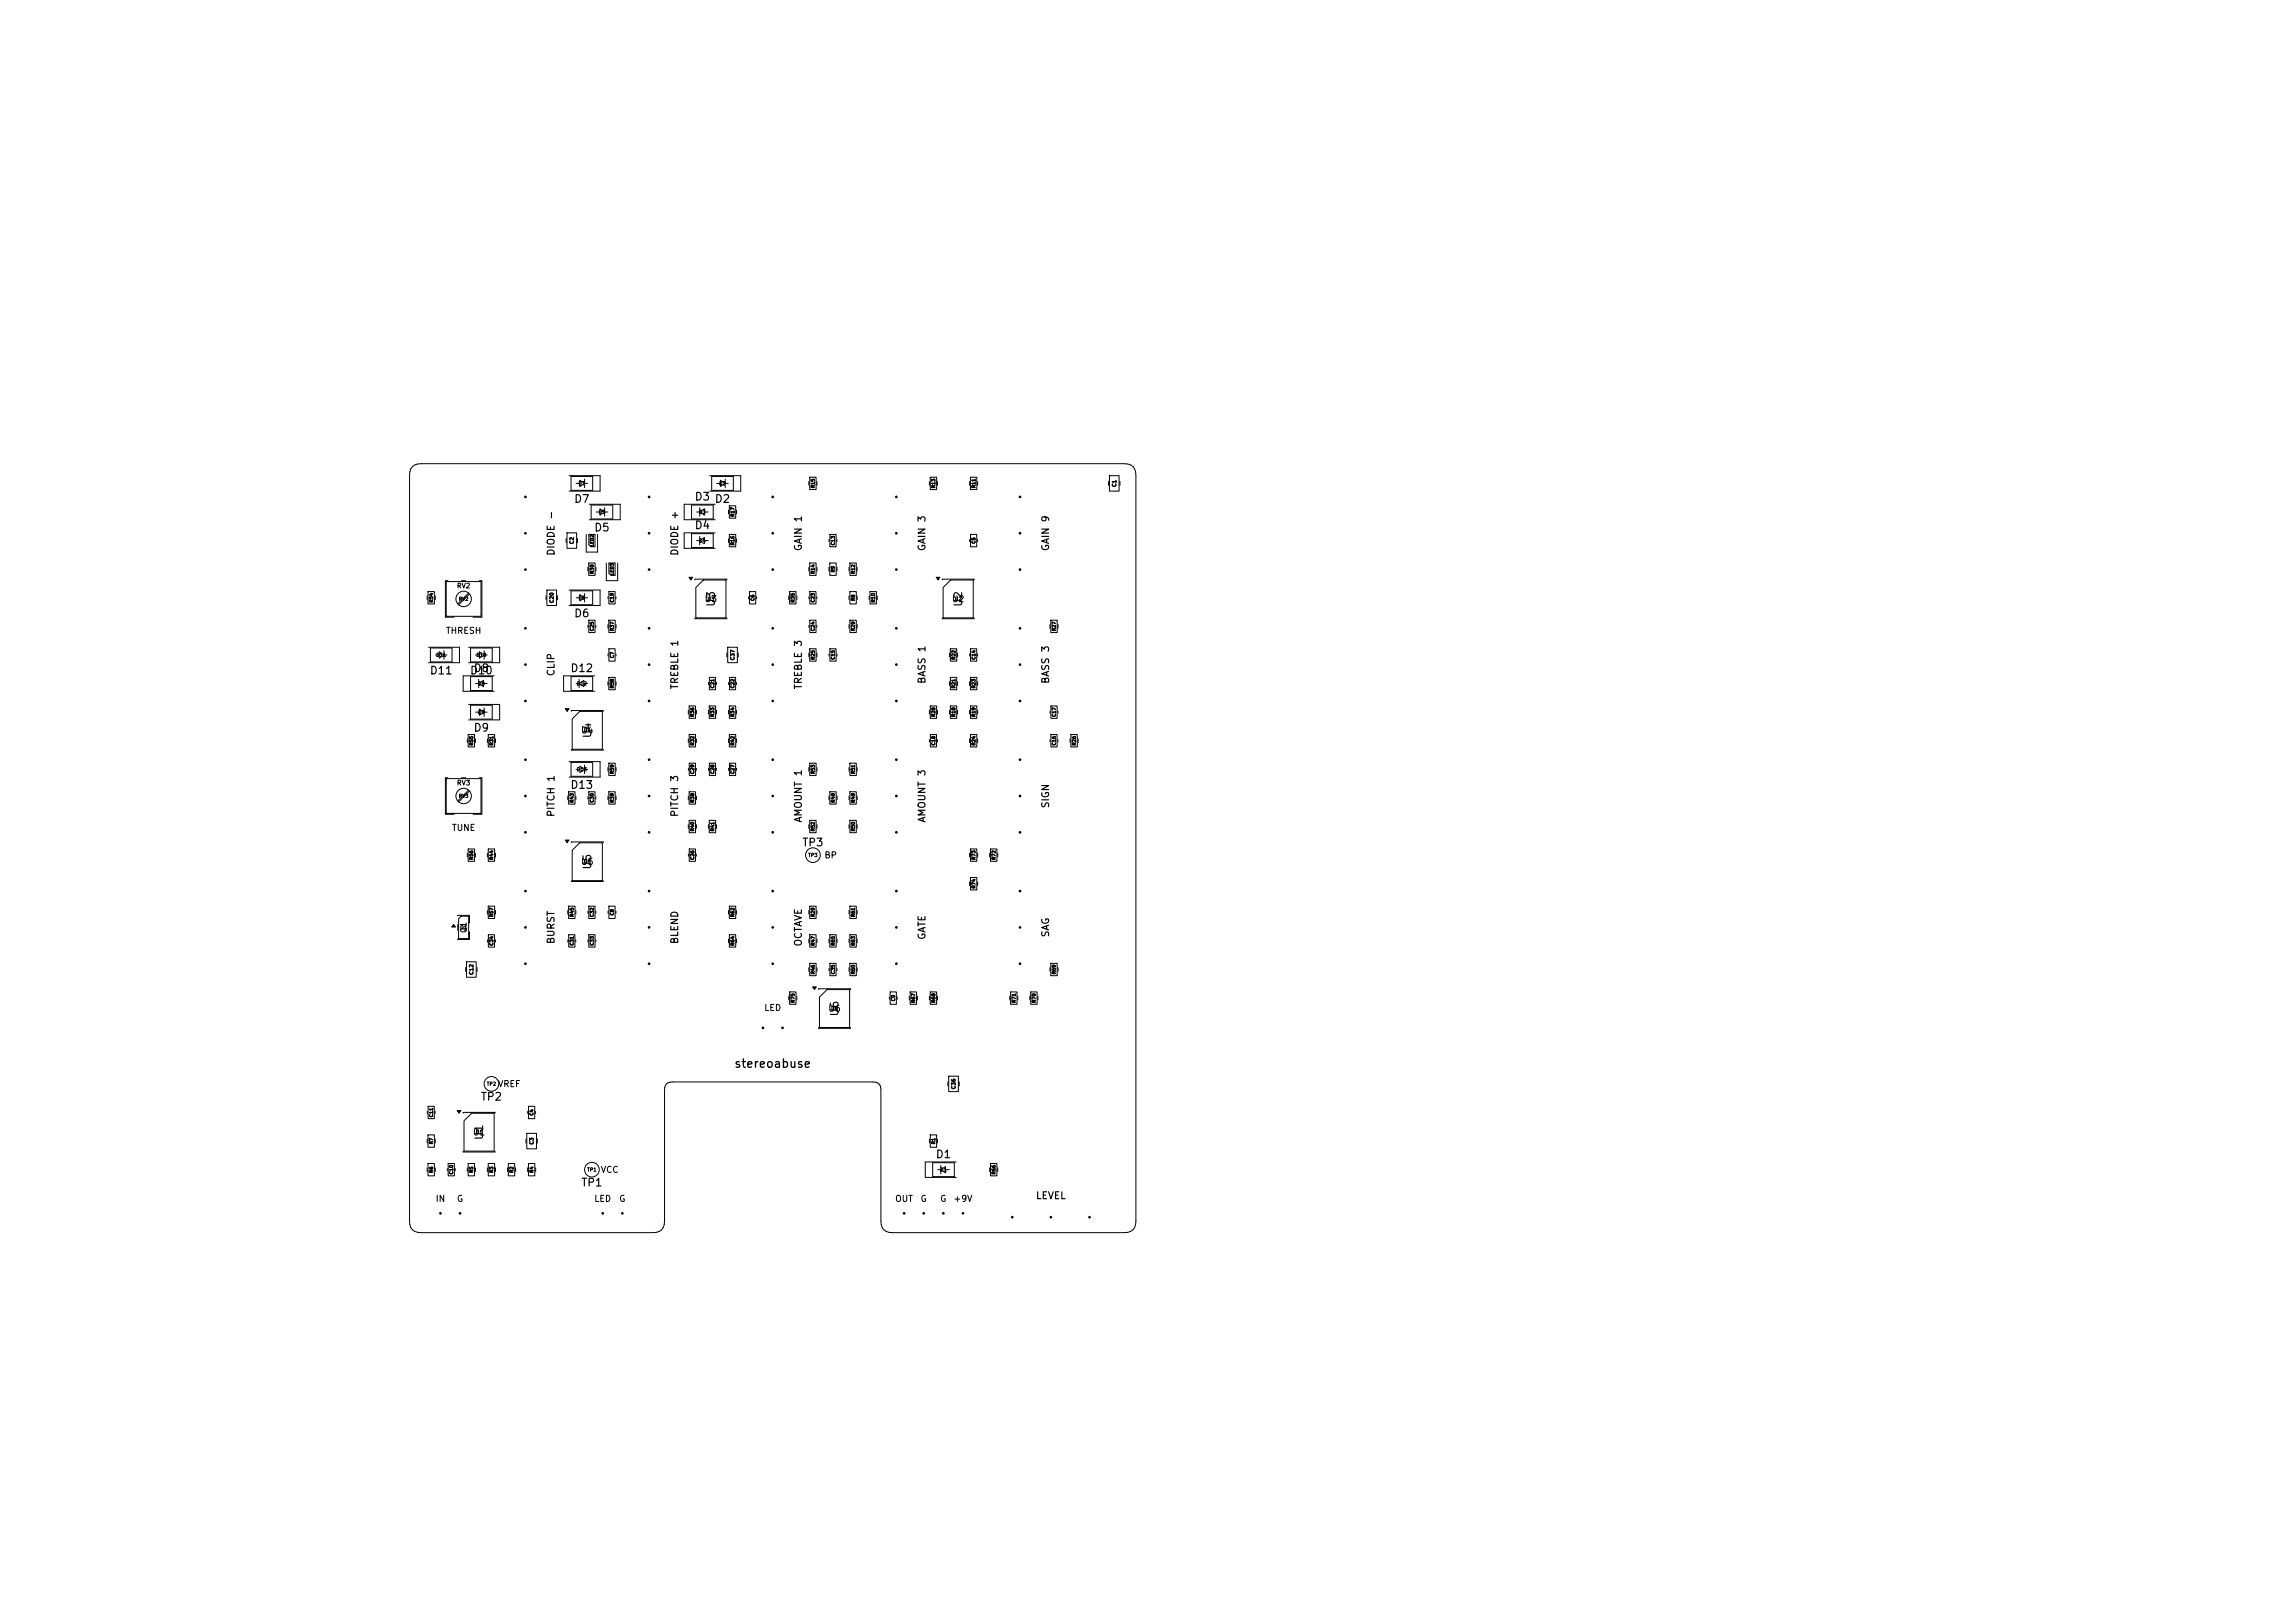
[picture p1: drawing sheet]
<svg xmlns="http://www.w3.org/2000/svg" width="297mm" height="210mm" viewBox="0 0 297 210" stroke-linecap="round" stroke-linejoin="round" font-family="sans-serif">
<defs><g id="words">
<text font-size="1.1" x="94.9" y="138.4">stereoabuse</text>
<g font-size="1">
<text x="74.2" y="65.3">D7</text>
<text x="89.8" y="65">D3</text>
<text x="92.4" y="65.3">D2</text>
<text x="76.8" y="69">D5</text>
<text x="89.8" y="68.7">D4</text>
<text x="74.2" y="80.1">D6</text>
<text x="92.8" y="78.6" transform="rotate(-90 92.8 78.6)">U3</text>
<text x="124.8" y="78.6" transform="rotate(-90 124.8 78.6)">U2</text>
<text x="55.5" y="87.5">D11</text>
<text x="60.7" y="87.5">D10</text>
<text x="61.2" y="87.2">D8</text>
<text x="73.7" y="87.2">D12</text>
<text x="61.2" y="94.9">D9</text>
<text x="76.8" y="95.6" transform="rotate(-90 76.8 95.6)">U4</text>
<text x="73.7" y="102.3">D13</text>
<text x="76.8" y="112.6" transform="rotate(-90 76.8 112.6)">U5</text>
<text x="103.7" y="109.8">TP3</text>
<text x="108.8" y="131.6" transform="rotate(-90 108.8 131.6)">U6</text>
<text x="62.1" y="142.7">TP2</text>
<text x="62.8" y="147.6" transform="rotate(-90 62.8 147.6)">U1</text>
<text x="75.1" y="153.8">TP1</text>
<text x="121" y="150.1">D1</text>
</g>
<g font-size=".9">
<text x="72" y="72" transform="rotate(-90 72 72)">DIODE -</text>
<text x="88" y="72" transform="rotate(-90 88 72)">DIODE +</text>
<text x="104" y="71.4" transform="rotate(-90 104 71.4)">GAIN 1</text>
<text x="120" y="71.4" transform="rotate(-90 120 71.4)">GAIN 3</text>
<text x="136" y="71.4" transform="rotate(-90 136 71.4)">GAIN 9</text>
<text x="72" y="87.6" transform="rotate(-90 72 87.6)">CLIP</text>
<text x="88" y="89.3" transform="rotate(-90 88 89.3)">TREBLE 1</text>
<text x="104" y="89.3" transform="rotate(-90 104 89.3)">TREBLE 3</text>
<text x="120" y="88.6" transform="rotate(-90 120 88.6)">BASS 1</text>
<text x="136" y="88.6" transform="rotate(-90 136 88.6)">BASS 3</text>
<text x="72" y="105.8" transform="rotate(-90 72 105.8)">PITCH 1</text>
<text x="88" y="105.8" transform="rotate(-90 88 105.8)">PITCH 3</text>
<text x="104" y="106.5" transform="rotate(-90 104 106.5)">AMOUNT 1</text>
<text x="120" y="106.5" transform="rotate(-90 120 106.5)">AMOUNT 3</text>
<text x="136" y="104.7" transform="rotate(-90 136 104.7)">SIGN</text>
<text x="72" y="122.2" transform="rotate(-90 72 122.2)">BURST</text>
<text x="88" y="122.2" transform="rotate(-90 88 122.2)">BLEND</text>
<text x="104" y="122.5" transform="rotate(-90 104 122.5)">OCTAVE</text>
<text x="120" y="121.7" transform="rotate(-90 120 121.7)">GATE</text>
<text x="136" y="121.4" transform="rotate(-90 136 121.4)">SAG</text>
<text x="134" y="155.4">LEVEL</text>
</g>
<g font-size=".8">
<text x="57.6" y="82.2">THRESH</text>
<text x="91.1" y="78.1">U3</text>
<text x="123.1" y="78.1">U2</text>
<text x="75.1" y="95.1">U4</text>
<text x="58.4" y="107.7">TUNE</text>
<text x="75.1" y="112.1">U5</text>
<text x="106.6" y="111.3">BP</text>
<text x="98.8" y="131">LED</text>
<text x="107.1" y="131.1">U6</text>
<text x="64.4" y="140.9">VREF</text>
<text x="61.1" y="147.1">U1</text>
<text x="56.3" y="155.7">IN</text>
<text x="59.1" y="155.7">G</text>
<text x="76.8" y="155.7">LED</text>
<text x="77.7" y="152">VCC</text>
<text x="80.1" y="155.7">G</text>
<text x="115.8" y="155.7">OUT</text>
<text x="119.1" y="155.7">G</text>
<text x="121.6" y="155.7">G</text>
<text x="123.3" y="155.7">+9V</text>
</g>
<text font-size=".7" x="60.5" y="120.8" transform="rotate(-90 60.5 120.8)">Q1</text>
<g font-size=".6">
<text x="59.1" y="76.3">RV2</text>
<text x="59.1" y="101.8">RV3</text>
</g>
<g font-size=".5">
<text x="144.6" y="63.1" transform="rotate(-90 144.6 63.1)">C1</text>
<text x="74.4" y="70.5" transform="rotate(-90 74.4 70.5)">C2</text>
<text x="71.8" y="78.1" transform="rotate(-90 71.8 78.1)">C20</text>
<text x="95.2" y="85.5" transform="rotate(-90 95.2 85.5)">C37</text>
<text x="61.4" y="126.2" transform="rotate(-90 61.4 126.2)">C12</text>
<text x="123.8" y="141" transform="rotate(-90 123.8 141)">C36</text>
<text x="69.2" y="148.2" transform="rotate(-90 69.2 148.2)">C3</text>
</g>
<g font-size=".4">
<text x="74.8" y="62.9">D7</text>
<text x="93" y="62.9">D2</text>
<text x="105.5" y="63.2" transform="rotate(-90 105.5 63.2)">R15</text>
<text x="121.1" y="63.2" transform="rotate(-90 121.1 63.2)">R13</text>
<text x="126.3" y="63.2" transform="rotate(-90 126.3 63.2)">R11</text>
<text x="76.9" y="70.8" transform="rotate(-90 76.9 70.8)">LED2</text>
<text x="77.4" y="66.6">D5</text>
<text x="90.4" y="66.6">D3</text>
<text x="90.4" y="70.3">D4</text>
<text x="95.1" y="70.6" transform="rotate(-90 95.1 70.6)">R16</text>
<text x="95.1" y="66.9" transform="rotate(-90 95.1 66.9)">R17</text>
<text x="108.1" y="70.6" transform="rotate(-90 108.1 70.6)">C13</text>
<text x="126.3" y="70.4" transform="rotate(-90 126.3 70.4)">C5</text>
<text x="59.3" y="77.8">RV2</text>
<text x="74.8" y="77.7">D6</text>
<text x="76.9" y="74.3" transform="rotate(-90 76.9 74.3)">R30</text>
<text x="79.5" y="74.5" transform="rotate(-90 79.5 74.5)">LED3</text>
<text x="91.5" y="77.8">U3</text>
<text x="97.7" y="77.8" transform="rotate(-90 97.7 77.8)">C6</text>
<text x="105.5" y="74.3" transform="rotate(-90 105.5 74.3)">R14</text>
<text x="108.1" y="74.1" transform="rotate(-90 108.1 74.1)">R9</text>
<text x="110.7" y="77.8" transform="rotate(-90 110.7 77.8)">R8</text>
<text x="110.7" y="74.3" transform="rotate(-90 110.7 74.3)">R12</text>
<text x="123.5" y="77.8">U2</text>
<text x="56.1" y="78" transform="rotate(-90 56.1 78)">R54</text>
<text x="76.9" y="81.7" transform="rotate(-90 76.9 81.7)">C25</text>
<text x="79.5" y="81.7" transform="rotate(-90 79.5 81.7)">R37</text>
<text x="79.5" y="78" transform="rotate(-90 79.5 78)">C19</text>
<text x="102.9" y="78" transform="rotate(-90 102.9 78)">R35</text>
<text x="105.5" y="81.7" transform="rotate(-90 105.5 81.7)">C24</text>
<text x="105.5" y="78" transform="rotate(-90 105.5 78)">C23</text>
<text x="110.7" y="81.7" transform="rotate(-90 110.7 81.7)">R29</text>
<text x="113.3" y="78" transform="rotate(-90 113.3 78)">R10</text>
<text x="136.7" y="81.7" transform="rotate(-90 136.7 81.7)">R27</text>
<text x="56.4" y="85.1">D11</text>
<text x="61.6" y="85.1">D10</text>
<text x="61.8" y="88.8">D8</text>
<text x="74.6" y="88.8">D12</text>
<text x="79.5" y="89.1" transform="rotate(-90 79.5 89.1)">R58</text>
<text x="79.5" y="85.2" transform="rotate(-90 79.5 85.2)">C7</text>
<text x="92.5" y="89.1" transform="rotate(-90 92.5 89.1)">C21</text>
<text x="95.1" y="89.1" transform="rotate(-90 95.1 89.1)">C22</text>
<text x="105.5" y="85.4" transform="rotate(-90 105.5 85.4)">R25</text>
<text x="108.1" y="85.4" transform="rotate(-90 108.1 85.4)">C15</text>
<text x="123.7" y="89.1" transform="rotate(-90 123.7 89.1)">R21</text>
<text x="123.7" y="85.4" transform="rotate(-90 123.7 85.4)">R22</text>
<text x="126.3" y="89.1" transform="rotate(-90 126.3 89.1)">R23</text>
<text x="126.3" y="85.4" transform="rotate(-90 126.3 85.4)">C14</text>
<text x="61.8" y="92.5">D9</text>
<text x="75.5" y="94.8">U4</text>
<text x="89.9" y="92.8" transform="rotate(-90 89.9 92.8)">R36</text>
<text x="92.5" y="92.8" transform="rotate(-90 92.5 92.8)">R33</text>
<text x="95.1" y="92.8" transform="rotate(-90 95.1 92.8)">R34</text>
<text x="121.1" y="92.8" transform="rotate(-90 121.1 92.8)">R28</text>
<text x="123.7" y="92.8" transform="rotate(-90 123.7 92.8)">R18</text>
<text x="126.3" y="92.8" transform="rotate(-90 126.3 92.8)">R19</text>
<text x="136.7" y="92.8" transform="rotate(-90 136.7 92.8)">C17</text>
<text x="61.3" y="96.5" transform="rotate(-90 61.3 96.5)">R55</text>
<text x="63.9" y="96.5" transform="rotate(-90 63.9 96.5)">R31</text>
<text x="74.6" y="99.9">D13</text>
<text x="79.5" y="100.2" transform="rotate(-90 79.5 100.2)">R59</text>
<text x="89.9" y="100.2" transform="rotate(-90 89.9 100.2)">C29</text>
<text x="89.9" y="96.5" transform="rotate(-90 89.9 96.5)">R32</text>
<text x="92.5" y="100.2" transform="rotate(-90 92.5 100.2)">C28</text>
<text x="95.1" y="100.2" transform="rotate(-90 95.1 100.2)">C27</text>
<text x="95.1" y="96.5" transform="rotate(-90 95.1 96.5)">R42</text>
<text x="105.5" y="100.2" transform="rotate(-90 105.5 100.2)">R53</text>
<text x="110.7" y="100.2" transform="rotate(-90 110.7 100.2)">R51</text>
<text x="121.1" y="96.5" transform="rotate(-90 121.1 96.5)">C18</text>
<text x="126.3" y="96.5" transform="rotate(-90 126.3 96.5)">R24</text>
<text x="136.7" y="96.5" transform="rotate(-90 136.7 96.5)">C16</text>
<text x="139.3" y="96.5" transform="rotate(-90 139.3 96.5)">R26</text>
<text x="59.3" y="103.3">RV3</text>
<text x="74.3" y="103.9" transform="rotate(-90 74.3 103.9)">R43</text>
<text x="76.9" y="103.9" transform="rotate(-90 76.9 103.9)">C30</text>
<text x="79.5" y="103.9" transform="rotate(-90 79.5 103.9)">R39</text>
<text x="89.9" y="107.6" transform="rotate(-90 89.9 107.6)">R40</text>
<text x="89.9" y="103.9" transform="rotate(-90 89.9 103.9)">R38</text>
<text x="92.5" y="107.6" transform="rotate(-90 92.5 107.6)">R41</text>
<text x="105.5" y="107.6" transform="rotate(-90 105.5 107.6)">R52</text>
<text x="108.1" y="103.9" transform="rotate(-90 108.1 103.9)">R48</text>
<text x="110.7" y="107.6" transform="rotate(-90 110.7 107.6)">R50</text>
<text x="110.7" y="103.9" transform="rotate(-90 110.7 103.9)">R49</text>
<text x="61.3" y="111.3" transform="rotate(-90 61.3 111.3)">R56</text>
<text x="63.9" y="111.3" transform="rotate(-90 63.9 111.3)">R44</text>
<text x="75.5" y="111.8">U5</text>
<text x="89.9" y="111.3" transform="rotate(-90 89.9 111.3)">C26</text>
<text x="104.5" y="111">TP3</text>
<text x="126.3" y="111.3" transform="rotate(-90 126.3 111.3)">R73</text>
<text x="128.9" y="111.3" transform="rotate(-90 128.9 111.3)">R72</text>
<text x="63.9" y="118.7" transform="rotate(-90 63.9 118.7)">R57</text>
<text x="74.3" y="118.7" transform="rotate(-90 74.3 118.7)">R45</text>
<text x="76.9" y="118.7" transform="rotate(-90 76.9 118.7)">C32</text>
<text x="79.5" y="118.5" transform="rotate(-90 79.5 118.5)">C8</text>
<text x="95.1" y="118.7" transform="rotate(-90 95.1 118.7)">R62</text>
<text x="105.5" y="118.7" transform="rotate(-90 105.5 118.7)">R20</text>
<text x="110.7" y="118.7" transform="rotate(-90 110.7 118.7)">R61</text>
<text x="126.3" y="115" transform="rotate(-90 126.3 115)">R74</text>
<text x="59.5" y="120.3">Q1</text>
<text x="63.9" y="122.4" transform="rotate(-90 63.9 122.4)">C34</text>
<text x="74.3" y="122.4" transform="rotate(-90 74.3 122.4)">C31</text>
<text x="76.9" y="122.4" transform="rotate(-90 76.9 122.4)">C33</text>
<text x="95.1" y="122.4" transform="rotate(-90 95.1 122.4)">R64</text>
<text x="105.5" y="122.4" transform="rotate(-90 105.5 122.4)">R47</text>
<text x="108.1" y="122.4" transform="rotate(-90 108.1 122.4)">R65</text>
<text x="110.7" y="122.4" transform="rotate(-90 110.7 122.4)">R63</text>
<text x="102.9" y="129.8" transform="rotate(-90 102.9 129.8)">R75</text>
<text x="105.5" y="126.1" transform="rotate(-90 105.5 126.1)">R46</text>
<text x="107.5" y="130.8">U6</text>
<text x="108.1" y="126.1" transform="rotate(-90 108.1 126.1)">C35</text>
<text x="110.7" y="126.1" transform="rotate(-90 110.7 126.1)">R60</text>
<text x="115.9" y="129.6" transform="rotate(-90 115.9 129.6)">C9</text>
<text x="118.5" y="129.8" transform="rotate(-90 118.5 129.8)">R67</text>
<text x="121.1" y="129.8" transform="rotate(-90 121.1 129.8)">R68</text>
<text x="131.5" y="129.8" transform="rotate(-90 131.5 129.8)">R71</text>
<text x="134.1" y="129.8" transform="rotate(-90 134.1 129.8)">R70</text>
<text x="136.7" y="126.1" transform="rotate(-90 136.7 126.1)">R69</text>
<text x="62.9" y="140.6">TP2</text>
<text x="56.1" y="148.1" transform="rotate(-90 56.1 148.1)">R7</text>
<text x="56.1" y="144.6" transform="rotate(-90 56.1 144.6)">C11</text>
<text x="61.5" y="146.8">U1</text>
<text x="69.1" y="144.4" transform="rotate(-90 69.1 144.4)">C4</text>
<text x="121.1" y="148.1" transform="rotate(-90 121.1 148.1)">R1</text>
<text x="56.1" y="151.8" transform="rotate(-90 56.1 151.8)">R6</text>
<text x="58.7" y="152" transform="rotate(-90 58.7 152)">C10</text>
<text x="61.3" y="151.8" transform="rotate(-90 61.3 151.8)">R5</text>
<text x="63.9" y="151.8" transform="rotate(-90 63.9 151.8)">R3</text>
<text x="66.5" y="151.8" transform="rotate(-90 66.5 151.8)">R2</text>
<text x="69.1" y="151.8" transform="rotate(-90 69.1 151.8)">R4</text>
<text x="75.9" y="151.7">TP1</text>
<text x="121.6" y="151.7">D1</text>
<text x="128.9" y="152" transform="rotate(-90 128.9 152)">R66</text>
</g>
</g></defs>
<g fill="none" stroke="#000" stroke-width=".13">
<path d="M53.4 60.4l.3-.2 .8-.2h91a1.33 1.33 0 0 1 1.5 1.5v96.5a1.33 1.33 0 0 1-1.5 1.5h-30a1.33 1.33 0 0 1-1.5-1.5v-17a.88 .88 0 0 0-1-1h-26a.88 .88 0 0 0-1 1v17a1.33 1.33 0 0 1-1.5 1.5h-30a1.33 1.33 0 0 1-1.5-1.5v-96.5v-.5zM55.3 77.1v.5M55.4 76.6h.8v1.5h-.8zM56.3 77.1v.5M57.7 75.3h4.6v4.4h-4.6zM58 75.1h-.4v4.8h1.2M59.7 75.1h.6M60.6 76.7l-1.4 1.4M60.8 76.9l-1.4 1.4M62 75.1h.4v4.8h-1.2M70.7 77.1v.5M70.8 76.4h1.2v2h-1.2z"/>
<path d="M72.1 77.1v.5M73.3 69.7v.5M73.4 69h1.2v2h-1.2zM73.6 61.6h4.1v2h-4.1M73.6 76.4h4.1v2h-4.1M73.9 61.7h2.8v1.8h-2.8zM73.9 76.5h2.8v1.8h-2.8zM74.6 62.6h.4M74.6 77.4h.4M74.7 69.7v.5M75 62.2l.6 .4-.6 .4zM75 77l.6 .4-.6 .4z"/>
<path d="M75.6 62.6h.4M75.6 62v1.1M75.6 76.8v1.1M75.6 77.4h.4M75.9 69.2v2.2h1.4v-2.2M76.1 73.4v.5M76.2 72.9h.8v1.5h-.8zM76.2 69.2h.8v1.6h-.5l-.3-.3zM76.2 65.3h4.1v2h-4.1M76.5 65.4h2.8v1.8h-2.8zM77.1 73.4v.5M77.1 66.3h.5"/>
<path d="M77.6 65.9l.6 .4-.6 .4zM78.2 66.3h.4M78.2 65.7v1.1M78.5 72.9v2.2h1.4v-2.2M78.7 77.2v.3M78.8 76.6h.8v1.5h-.8zM78.8 72.9h.8v1.6h-.5l-.3-.3zM79.7 77.2v.3M89.2 74.7h.4l-.2 .3zM89.5 65.4h2.8v1.8h-2.8zM89.5 69.1h2.8v1.8h-2.8zM89.9 75v-.1h4.2v.1"/>
<path d="M89.9 80v.1h4.2v-.1M90.1 66.3h.4M90.1 70h.4M90.5 65.7v1.1M90.5 69.4v1.1M90.5 66.3l.7-.4v.8zM90.5 70l.7-.4v.8zM91 75h3v5h-3.9v-4zM91.2 66.3h.4M91.2 70h.4M91.9 61.6h4v2h-4M92.1 61.7h2.8v1.8h-2.8z"/>
<path d="M92.5 65.3h-4v2h4M92.5 69h-4v2h4M92.7 62.6h.5M93.2 62.2l.7 .4-.7 .4zM93.9 62.6h.4M93.9 62v1.1M94.3 66v.5M94.3 69.7v.5M94.4 65.4h.8v1.6h-.8zM94.4 69.1h.8v1.6h-.8zM95.3 66v.5M95.3 69.7v.5"/>
<path d="M96.9 77.2v.3M97 76.6h.8v1.5h-.8zM97.9 77.2v.3M102.1 77.1v.5M102.2 76.6h.8v1.5h-.8zM103.1 77.1v.5M104.7 62.3v.5M104.7 73.4v.5M104.7 77.2v.3M104.8 61.7h.8v1.6h-.8zM104.8 72.9h.8v1.5h-.8zM104.8 76.6h.8v1.5h-.8z"/>
<path d="M105.7 77.2v.3M105.7 62.3v.5M105.7 73.4v.5M107.3 73.4v.5M107.3 69.8v.3M107.4 72.9h.8v1.5h-.8zM107.4 69.1h.8v1.6h-.8zM108.3 69.8v.3M108.3 73.4v.5M109.9 73.4v.5M109.9 77.1v.5M110 76.6h.8v1.5h-.8z"/>
<path d="M110 72.9h.8v1.5h-.8zM110.9 73.4v.5M110.9 77.1v.5M112.5 77.1v.5M112.6 76.6h.8v1.5h-.8zM113.5 77.1v.5M120.3 62.3v.5M120.4 61.7h.8v1.6h-.8zM121.2 74.7h.4l-.2 .3zM121.3 62.3v.5M121.9 75v-.1h4.2v.1M121.9 80v.1h4.2v-.1"/>
<path d="M123 75h2.9v5h-3.8v-4zM125.5 62.3v.5M125.5 69.8v.3M125.6 61.7h.8v1.6h-.8zM125.6 69.1h.8v1.6h-.8zM126.5 69.8v.3M126.5 62.3v.5M143.5 62.3v.5M143.6 61.6h1.2v2h-1.2zM144.9 62.3v.5M55.4 83.8h4.1v2h-4.1M55.7 83.9h2.8v1.8h-2.8z"/>
<path d="M56.3 84.8h.6M56.9 84.4l.5 .4-.5 .4zM57.4 84.8h.4M57.4 84.2v1.1M60.5 95.6v.5M60.6 95.1h.8v1.6h-.8zM60.6 83.8h4.1v2h-4.1M60.6 91.2h4.1v2h-4.1M60.9 83.9h2.8v1.8h-2.8zM60.9 87.6h2.8v1.8h-2.8zM60.9 91.3h2.8v1.8h-2.8zM61.5 95.6v.5"/>
<path d="M61.5 84.8h.6M61.5 88.5h.4M61.5 92.2h.6M61.9 87.9v1.1M61.9 88.5l.6-.4v.8zM62.1 91.8l.5 .4-.5 .4zM62.1 84.4l.5 .4-.5 .4zM62.5 88.5h.5M62.6 84.8h.4M62.6 92.2h.4M62.6 84.2v1.1M62.6 91.6v1.1"/>
<path d="M63.1 95.6v.5M63.2 95.1h.8v1.6h-.8zM64 87.5h-4.1v2h4.1M64.1 95.6v.5M73.2 91.7h.4l-.2 .3zM73.6 98.6h4.1v2h-4.1M73.9 87.6h2.8v1.8h-2.8zM73.9 98.7h2.8v1.8h-2.8zM73.9 92v-.1h4.2v.1M73.9 97v.1h4.2v-.1M74 93l1-.9h3v4.9h-4zM74.6 88.5h.3"/>
<path d="M74.6 99.6h.4M74.9 87.9v1.1M74.9 88.5l.6-.4v.8zM75 99.2l.6 .4-.6 .4zM75.5 88.5h.5M75.6 99v1.1M75.6 99.6h.4M76.1 80.9v.3M76.2 80.3h.8v1.5h-.8zM76.9 87.5h-4v2h4M77.1 80.9v.3M78.7 80.8v.5"/>
<path d="M78.7 88.2v.5M78.7 99.3v.5M78.7 84.6v.3M78.8 98.8h.8v1.6h-.8zM78.8 80.3h.8v1.5h-.8zM78.8 87.7h.8v1.6h-.8zM78.8 84h.8v1.6h-.8zM79.7 84.6v.3M79.7 80.8v.5M79.7 88.2v.5M79.7 99.3v.5M89.1 91.9v.5"/>
<path d="M89.1 95.6v.5M89.1 99.4v.3M89.2 91.4h.8v1.6h-.8zM89.2 95.1h.8v1.6h-.8zM89.2 98.8h.8v1.6h-.8zM90.1 99.4v.3M90.1 91.9v.5M90.1 95.6v.5M91.7 91.9v.5M91.7 88.3v.3M91.7 99.4v.3M91.8 91.4h.8v1.6h-.8z"/>
<path d="M91.8 87.7h.8v1.6h-.8zM91.8 98.8h.8v1.6h-.8zM92.7 88.3v.3M92.7 99.4v.3M92.7 91.9v.5M94.1 84.5v.5M94.2 83.7h1.2v2h-1.2zM94.3 91.9v.5M94.3 95.6v.5M94.3 88.3v.3M94.3 99.4v.3M94.4 91.4h.8v1.6h-.8z"/>
<path d="M94.4 95.1h.8v1.6h-.8zM94.4 98.8h.8v1.6h-.8zM94.4 87.7h.8v1.6h-.8zM95.3 88.3v.3M95.3 99.4v.3M95.3 91.9v.5M95.3 95.6v.5M95.5 84.5v.5M104.7 84.5v.5M104.7 99.3v.5M104.7 80.9v.3M104.8 98.8h.8v1.6h-.8z"/>
<path d="M104.8 84h.8v1.6h-.8zM104.8 80.3h.8v1.5h-.8zM105.7 80.9v.3M105.7 84.5v.5M105.7 99.3v.5M107.3 84.6v.3M107.4 84h.8v1.6h-.8zM108.3 84.6v.3M109.9 80.8v.5M109.9 99.3v.5M110 98.8h.8v1.6h-.8zM110 80.3h.8v1.5h-.8z"/>
<path d="M110.9 80.8v.5M110.9 99.3v.5M120.3 91.9v.5M120.3 95.7v.3M120.4 91.4h.8v1.6h-.8zM120.4 95.1h.8v1.6h-.8zM121.3 95.7v.3M121.3 91.9v.5M122.9 84.5v.5M122.9 88.2v.5M122.9 91.9v.5M123 91.4h.8v1.6h-.8z"/>
<path d="M123 84h.8v1.6h-.8zM123 87.7h.8v1.6h-.8zM123.9 84.5v.5M123.9 88.2v.5M123.9 91.9v.5M125.5 88.2v.5M125.5 91.9v.5M125.5 95.6v.5M125.5 84.6v.3M125.6 95.1h.8v1.6h-.8zM125.6 91.4h.8v1.6h-.8zM125.6 87.7h.8v1.6h-.8z"/>
<path d="M125.6 84h.8v1.6h-.8zM126.5 84.6v.3M126.5 88.2v.5M126.5 91.9v.5M126.5 95.6v.5M135.9 80.8v.5M135.9 92v.3M135.9 95.7v.3M136 80.3h.8v1.5h-.8zM136 91.4h.8v1.6h-.8zM136 95.1h.8v1.6h-.8zM136.9 92v.3"/>
<path d="M136.9 95.7v.3M136.9 80.8v.5M138.5 95.6v.5M138.6 95.1h.8v1.6h-.8zM139.5 95.6v.5M57.7 100.8h4.6v4.4h-4.6zM58 100.6h-.4v4.8h1.2M58.7 119.6l.2 .3h-.4zM59.2 118.5l1.6-.1v1M59.2 119.6v.8M59.7 118.5h1v3h-1.4v-2.6zM59.7 100.6h.6"/>
<path d="M60.5 110.4v.5M60.6 109.8h.8v1.7h-.8zM60.6 102.2l-1.4 1.4M60.8 102.4l-1.4 1.4M61.5 110.4v.5M62 100.6h.4v4.8h-1.2M63.1 110.4v.5M63.1 117.8v.5M63.2 109.8h.8v1.7h-.8zM63.2 117.2h.8v1.6h-.8zM64.1 110.4v.5M64.1 117.8v.5"/>
<path d="M73.2 108.7h.4l-.2 .3zM73.5 103v.5M73.5 117.8v.5M73.6 102.4h.8v1.7h-.8zM73.6 117.2h.8v1.6h-.8zM73.9 109v-.1h4.2v.1M73.9 114v.1h4.2v-.1M74 110l1-.9h3v4.8h-4zM74.5 103v.5M74.5 117.8v.5M76.1 103.1v.3M76.1 117.9v.3"/>
<path d="M76.2 117.2h.8v1.6h-.8zM76.2 102.4h.8v1.7h-.8zM77.1 103.1v.3M77.1 117.9v.3M78.7 103v.5M78.7 117.9v.3M78.8 102.4h.8v1.7h-.8zM78.8 117.2h.8v1.6h-.8zM79.7 117.9v.3M79.7 103v.5M89.1 103v.5M89.1 106.7v.5"/>
<path d="M89.1 110.5v.3M89.2 106.1h.8v1.7h-.8zM89.2 102.4h.8v1.7h-.8zM89.2 109.8h.8v1.7h-.8zM90.1 110.5v.3M90.1 103v.5M90.1 106.7v.5M91.7 106.7v.5M91.8 106.1h.8v1.7h-.8zM92.7 106.7v.5M94.3 117.8v.5M94.4 117.2h.8v1.6h-.8z"/>
<path d="M95.3 117.8v.5M104.7 106.7v.5M104.7 117.8v.5M104.8 117.2h.8v1.6h-.8zM104.8 106.1h.8v1.7h-.8zM105.7 106.7v.5M105.7 117.8v.5M107.3 103v.5M107.4 102.4h.8v1.7h-.8zM108.3 103v.5M109.9 103v.5M109.9 106.7v.5"/>
<path d="M109.9 117.8v.5M110 102.4h.8v1.7h-.8zM110 117.2h.8v1.6h-.8zM110 106.1h.8v1.7h-.8zM110.9 103v.5M110.9 106.7v.5M110.9 117.8v.5M125.5 110.4v.5M125.5 114.1v.5M125.6 109.8h.8v1.7h-.8zM125.6 113.5h.8v1.6h-.8zM126.5 110.4v.5"/>
<path d="M126.5 114.1v.5M128.1 110.4v.5M128.2 109.8h.8v1.7h-.8zM129.1 110.4v.5M60.3 125.2v.5M60.4 124.5h1.2v2h-1.2zM60.8 120.6v1l-1.6-.1M61.7 125.2v.5M63.1 121.6v.3M63.2 120.9h.8v1.6h-.8zM64.1 121.6v.3M73.5 121.6v.3"/>
<path d="M73.6 120.9h.8v1.6h-.8zM74.5 121.6v.3M76.1 121.6v.3M76.2 120.9h.8v1.6h-.8zM77.1 121.6v.3M94.3 121.5v.5M94.4 120.9h.8v1.6h-.8zM95.3 121.5v.5M102.1 128.9v.5M102.2 128.4h.8v1.5h-.8zM103.1 128.9v.5M104.7 121.5v.5"/>
<path d="M104.7 125.2v.5M104.8 124.7h.8v1.5h-.8zM104.8 120.9h.8v1.6h-.8zM105.2 127.7h.4l-.2 .3zM105.7 121.5v.5M105.7 125.2v.5M105.9 128v-.1h4.2v.1M105.9 133v.1h4.2v-.1M106.1 129l.9-.9h2.9v4.8h-3.8zM107.3 121.5v.5M107.3 125.3v.3M107.4 120.9h.8v1.6h-.8z"/>
<path d="M107.4 124.7h.8v1.5h-.8zM108.3 125.3v.3M108.3 121.5v.5M109.9 121.5v.5M109.9 125.2v.5M110 124.7h.8v1.5h-.8zM110 120.9h.8v1.6h-.8zM110.9 121.5v.5M110.9 125.2v.5M115.1 129v.3M115.2 128.4h.8v1.5h-.8zM116.1 129v.3"/>
<path d="M117.7 128.9v.5M117.8 128.4h.8v1.5h-.8zM118.7 128.9v.5M120.3 128.9v.5M120.4 128.4h.8v1.5h-.8zM121.3 128.9v.5M122.7 140v.5M122.8 139.2h1.2v2h-1.2zM124.1 140v.5M130.7 128.9v.5M130.8 128.4h.8v1.5h-.8zM131.7 128.9v.5"/>
<path d="M133.3 128.9v.5M133.4 128.4h.8v1.5h-.8zM134.3 128.9v.5M135.9 125.2v.5M136 124.7h.8v1.5h-.8zM136.9 125.2v.5M55.3 147.4v.5M55.3 151.1v.5M55.3 143.8v.3M55.4 146.9h.8v1.6h-.8zM55.4 150.6h.8v1.6h-.8zM55.4 143.2h.8v1.6h-.8z"/>
<path d="M56.3 143.8v.3M56.3 147.4v.5M56.3 151.1v.5M57.9 151.2v.3M58 150.6h.8v1.6h-.8zM58.9 151.2v.3M59.2 143.7h.4l-.2 .3zM59.9 144v-.1h4.2v.1M59.9 149v.1h4.2v-.1M60.5 151.1v.5M60.6 150.6h.8v1.6h-.8zM61 144.1h3v4.8h-4v-3.9z"/>
<path d="M61.5 151.1v.5M63.1 151.1v.5M63.2 150.6h.8v1.6h-.8zM64.1 151.1v.5M65.7 151.1v.5M65.8 150.6h.8v1.6h-.8zM66.7 151.1v.5M68.1 147.4v.5M68.2 146.6h1.2v2h-1.2zM68.3 151.1v.5M68.3 143.8v.3M68.4 150.6h.8v1.6h-.8z"/>
<path d="M68.4 143.2h.8v1.6h-.8zM69.3 143.8v.3M69.3 151.1v.5M69.5 147.4v.5M120.3 147.4v.5M120.4 146.9h.8v1.6h-.8zM120.7 150.5h2.8v1.8h-2.8zM121.3 147.4v.5M121.3 151.4h.4M121.7 150.8v1.1M121.7 151.4l.7-.4v.8zM122.4 151.4h.4"/>
<path d="M123.7 150.4h-4v2h4M128.1 151.1v.5M128.2 150.6h.8v1.6h-.8zM129.1 151.1v.5"/>
<circle cx="60" cy="77.5" r="1"/>
<circle cx="60" cy="103" r="1"/>
<circle cx="105.2" cy="110.6" r=".95"/>
<circle cx="63.6" cy="140.2" r=".95"/>
<circle cx="76.6" cy="151.3" r=".95"/>
</g>
<g fill="#000">
<path d="M89.2 74.7h.4l-.2 .3zM121.2 74.7h.4l-.2 .3zM73.2 91.7h.4l-.2 .3zM58.7 119.6l.2 .3h-.4zM73.2 108.7h.4l-.2 .3zM105.2 127.7h.4l-.2 .3zM59.2 143.7h.4l-.2 .3z"/>
<circle cx="68" cy="73.7" r=".17"/>
<circle cx="68" cy="64.3" r=".17"/>
<circle cx="68" cy="69" r=".17"/>
<circle cx="84" cy="73.7" r=".17"/>
<circle cx="84" cy="64.3" r=".17"/>
<circle cx="84" cy="69" r=".17"/>
<circle cx="100" cy="73.7" r=".17"/>
<circle cx="100" cy="64.3" r=".17"/>
<circle cx="100" cy="69" r=".17"/>
<circle cx="116" cy="73.7" r=".17"/>
<circle cx="116" cy="64.3" r=".17"/>
<circle cx="116" cy="69" r=".17"/>
<circle cx="132" cy="73.7" r=".17"/>
<circle cx="132" cy="64.3" r=".17"/>
<circle cx="132" cy="69" r=".17"/>
<circle cx="68" cy="90.7" r=".17"/>
<circle cx="68" cy="81.3" r=".17"/>
<circle cx="68" cy="98.3" r=".17"/>
<circle cx="68" cy="86" r=".17"/>
<circle cx="84" cy="81.3" r=".17"/>
<circle cx="84" cy="90.7" r=".17"/>
<circle cx="84" cy="98.3" r=".17"/>
<circle cx="84" cy="86" r=".17"/>
<circle cx="100" cy="90.7" r=".17"/>
<circle cx="100" cy="81.3" r=".17"/>
<circle cx="100" cy="86" r=".17"/>
<circle cx="100" cy="98.3" r=".17"/>
<circle cx="116" cy="90.7" r=".17"/>
<circle cx="116" cy="81.3" r=".17"/>
<circle cx="116" cy="86" r=".17"/>
<circle cx="116" cy="98.3" r=".17"/>
<circle cx="132" cy="90.7" r=".17"/>
<circle cx="132" cy="81.3" r=".17"/>
<circle cx="132" cy="98.3" r=".17"/>
<circle cx="132" cy="86" r=".17"/>
<circle cx="68" cy="115.3" r=".17"/>
<circle cx="68" cy="103" r=".17"/>
<circle cx="68" cy="107.7" r=".17"/>
<circle cx="68" cy="120" r=".17"/>
<circle cx="84" cy="115.3" r=".17"/>
<circle cx="84" cy="103" r=".17"/>
<circle cx="84" cy="107.7" r=".17"/>
<circle cx="84" cy="120" r=".17"/>
<circle cx="100" cy="115.3" r=".17"/>
<circle cx="100" cy="103" r=".17"/>
<circle cx="100" cy="120" r=".17"/>
<circle cx="100" cy="107.7" r=".17"/>
<circle cx="116" cy="103" r=".17"/>
<circle cx="116" cy="115.3" r=".17"/>
<circle cx="116" cy="107.7" r=".17"/>
<circle cx="116" cy="120" r=".17"/>
<circle cx="132" cy="115.3" r=".17"/>
<circle cx="132" cy="103" r=".17"/>
<circle cx="132" cy="107.7" r=".17"/>
<circle cx="132" cy="120" r=".17"/>
<circle cx="68" cy="124.7" r=".17"/>
<circle cx="84" cy="124.7" r=".17"/>
<circle cx="98.7" cy="133" r=".17"/>
<circle cx="100" cy="124.7" r=".17"/>
<circle cx="101.3" cy="133" r=".17"/>
<circle cx="116" cy="124.7" r=".17"/>
<circle cx="132" cy="124.7" r=".17"/>
<circle cx="57" cy="157" r=".18"/>
<circle cx="59.5" cy="157" r=".18"/>
<circle cx="78" cy="157" r=".17"/>
<circle cx="80.5" cy="157" r=".17"/>
<circle cx="117" cy="157" r=".17"/>
<circle cx="119.5" cy="157" r=".17"/>
<circle cx="122.1" cy="157" r=".17"/>
<circle cx="124.6" cy="157" r=".17"/>
<circle cx="131" cy="157.5" r=".17"/>
<circle cx="136" cy="157.5" r=".17"/>
<circle cx="141" cy="157.5" r=".17"/>
</g>
<use href="#words"/>
</svg>
